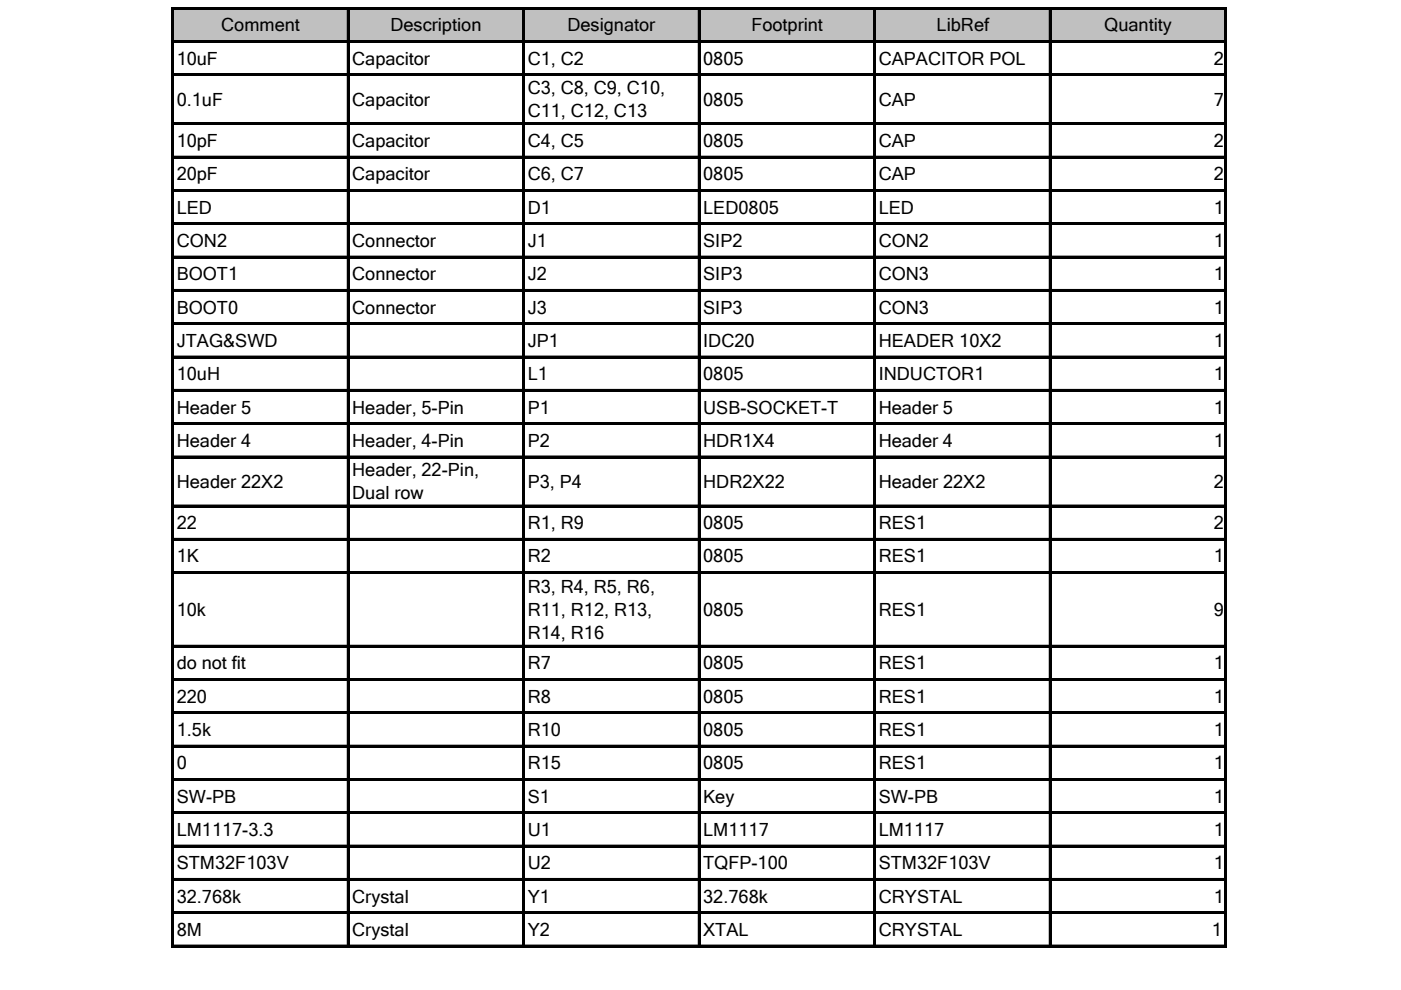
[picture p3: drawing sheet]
<svg xmlns="http://www.w3.org/2000/svg" width="297mm" height="210mm" viewBox="0 0 297 210" stroke-linecap="round" stroke-linejoin="round" font-family="sans-serif">
<defs><g id="words">
<g font-size="3.9">
<text x="46.9" y="6.6">Comment</text>
<text x="82.8" y="6.6">Description</text>
<text x="120.3" y="6.6">Designator</text>
<text x="159.3" y="6.6">Footprint</text>
<text x="198.6" y="6.6">LibRef</text>
<text x="234.1" y="6.6">Quantity</text>
<text x="37.5" y="13.7">10uF</text>
<text x="74.7" y="13.7">Capacitor</text>
<text x="111.9" y="13.7">C1, C2</text>
<text x="149.1" y="13.7">0805</text>
<text x="186.3" y="13.7">CAPACITOR POL</text>
<text x="257.3" y="13.7">2</text>
<text x="37.5" y="22.4">0.1uF</text>
<text x="74.7" y="22.4">Capacitor</text>
<text x="111.9" y="20">C3, C8, C9, C10,</text>
<text x="149.1" y="22.4">0805</text>
<text x="186.3" y="22.4">CAP</text>
<text x="257.3" y="22.4">7</text>
<text x="111.9" y="24.9">C11, C12, C13</text>
<text x="37.5" y="31.2">10pF</text>
<text x="74.7" y="31.2">Capacitor</text>
<text x="111.9" y="31.2">C4, C5</text>
<text x="149.1" y="31.2">0805</text>
<text x="186.3" y="31.2">CAP</text>
<text x="257.3" y="31.2">2</text>
<text x="37.5" y="38.2">20pF</text>
<text x="74.7" y="38.2">Capacitor</text>
<text x="111.9" y="38.2">C6, C7</text>
<text x="149.1" y="38.2">0805</text>
<text x="186.3" y="38.2">CAP</text>
<text x="257.3" y="38.2">2</text>
<text x="37.5" y="45.3">LED</text>
<text x="111.9" y="45.3">D1</text>
<text x="149.1" y="45.3">LED0805</text>
<text x="186.3" y="45.3">LED</text>
<text x="257.3" y="45.3">1</text>
<text x="37.5" y="52.4">CON2</text>
<text x="74.7" y="52.4">Connector</text>
<text x="111.9" y="52.4">J1</text>
<text x="149.1" y="52.4">SIP2</text>
<text x="186.3" y="52.4">CON2</text>
<text x="257.3" y="52.4">1</text>
<text x="37.5" y="59.4">BOOT1</text>
<text x="74.7" y="59.4">Connector</text>
<text x="111.9" y="59.4">J2</text>
<text x="149.1" y="59.4">SIP3</text>
<text x="186.3" y="59.4">CON3</text>
<text x="257.3" y="59.4">1</text>
<text x="37.5" y="66.5">BOOT0</text>
<text x="74.7" y="66.5">Connector</text>
<text x="111.9" y="66.5">J3</text>
<text x="149.1" y="66.5">SIP3</text>
<text x="186.3" y="66.5">CON3</text>
<text x="257.3" y="66.5">1</text>
<text x="37.5" y="73.5">JTAG&amp;SWD</text>
<text x="111.9" y="73.5">JP1</text>
<text x="149.1" y="73.5">IDC20</text>
<text x="186.3" y="73.5">HEADER 10X2</text>
<text x="257.3" y="73.5">1</text>
<text x="37.5" y="80.6">10uH</text>
<text x="111.9" y="80.6">L1</text>
<text x="149.1" y="80.6">0805</text>
<text x="186.3" y="80.6">INDUCTOR1</text>
<text x="257.3" y="80.6">1</text>
<text x="37.5" y="87.7">Header 5</text>
<text x="74.7" y="87.7">Header, 5-Pin</text>
<text x="111.9" y="87.7">P1</text>
<text x="149.1" y="87.7">USB-SOCKET-T</text>
<text x="186.3" y="87.7">Header 5</text>
<text x="257.3" y="87.7">1</text>
<text x="37.5" y="94.7">Header 4</text>
<text x="74.7" y="94.7">Header, 4-Pin</text>
<text x="111.9" y="94.7">P2</text>
<text x="149.1" y="94.7">HDR1X4</text>
<text x="186.3" y="94.7">Header 4</text>
<text x="257.3" y="94.7">1</text>
<text x="74.7" y="101">Header, 22-Pin,</text>
<text x="37.5" y="103.4">Header 22X2</text>
<text x="74.7" y="105.9">Dual row</text>
<text x="111.9" y="103.4">P3, P4</text>
<text x="149.1" y="103.4">HDR2X22</text>
<text x="186.3" y="103.4">Header 22X2</text>
<text x="257.3" y="103.4">2</text>
<text x="37.5" y="112.2">22</text>
<text x="111.9" y="112.2">R1, R9</text>
<text x="149.1" y="112.2">0805</text>
<text x="186.3" y="112.2">RES1</text>
<text x="257.3" y="112.2">2</text>
<text x="37.5" y="119.3">1K</text>
<text x="111.9" y="119.3">R2</text>
<text x="149.1" y="119.3">0805</text>
<text x="186.3" y="119.3">RES1</text>
<text x="257.3" y="119.3">1</text>
<text x="111.9" y="125.7">R3, R4, R5, R6,</text>
<text x="37.5" y="130.6">10k</text>
<text x="111.9" y="130.6">R11, R12, R13,</text>
<text x="149.1" y="130.6">0805</text>
<text x="186.3" y="130.6">RES1</text>
<text x="257.3" y="130.6">9</text>
<text x="111.9" y="135.4">R14, R16</text>
<text x="37.5" y="141.9">do not fit</text>
<text x="111.9" y="141.9">R7</text>
<text x="149.1" y="141.9">0805</text>
<text x="186.3" y="141.9">RES1</text>
<text x="257.3" y="141.9">1</text>
<text x="37.5" y="149">220</text>
<text x="111.9" y="149">R8</text>
<text x="149.1" y="149">0805</text>
<text x="186.3" y="149">RES1</text>
<text x="257.3" y="149">1</text>
<text x="37.5" y="156">1.5k</text>
<text x="111.9" y="156">R10</text>
<text x="149.1" y="156">0805</text>
<text x="186.3" y="156">RES1</text>
<text x="257.3" y="156">1</text>
<text x="37.5" y="163.1">0</text>
<text x="111.9" y="163.1">R15</text>
<text x="149.1" y="163.1">0805</text>
<text x="186.3" y="163.1">RES1</text>
<text x="257.3" y="163.1">1</text>
<text x="37.5" y="170.2">SW-PB</text>
<text x="111.9" y="170.2">S1</text>
<text x="149.1" y="170.2">Key</text>
<text x="186.3" y="170.2">SW-PB</text>
<text x="257.3" y="170.2">1</text>
<text x="37.5" y="177.2">LM1117-3.3</text>
<text x="111.9" y="177.2">U1</text>
<text x="149.1" y="177.2">LM1117</text>
<text x="186.3" y="177.2">LM1117</text>
<text x="257.3" y="177.2">1</text>
<text x="37.5" y="184.3">STM32F103V</text>
<text x="111.9" y="184.3">U2</text>
<text x="149.1" y="184.3">TQFP-100</text>
<text x="186.3" y="184.3">STM32F103V</text>
<text x="257.3" y="184.3">1</text>
<text x="37.5" y="191.4">32.768k</text>
<text x="74.7" y="191.4">Crystal</text>
<text x="111.9" y="191.4">Y1</text>
<text x="149.1" y="191.4">32.768k</text>
<text x="186.3" y="191.4">CRYSTAL</text>
<text x="257.3" y="191.4">1</text>
<text x="37.5" y="198.4">8M</text>
<text x="74.7" y="198.4">Crystal</text>
<text x="111.9" y="198.4">Y2</text>
<text x="149.1" y="198.4">XTAL</text>
<text x="186.3" y="198.4">CRYSTAL</text>
<text x="256.9" y="198.4">1</text>
</g>
</g></defs>
<path d="M36.7 1.8h223.2v7.1h-223.2z" fill="#c0c0c0"/>
<g fill="none" stroke="#000" stroke-width=".21">
<path d="M36.4 1.5v199.3M36.9 1.5h223.2M36.9 8.6h223.2M36.9 15.7h223.2M73.6 2v198.8M110.8 2v198.8M148 2v198.8M185.3 2v198.8M222.5 2v198.8M259.7 2v198.8M36.9 26.1h223.2M36.9 33.1h223.2"/>
<path d="M36.9 40.2h223.2M36.9 47.2h223.2M36.9 54.3h223.2M36.9 61.4h223.2M36.9 68.4h223.2M36.9 75.5h223.2M36.9 82.6h223.2M36.9 89.6h223.2M36.9 96.7h223.2M36.9 107.1h223.2M36.9 114.1h223.2M36.9 121.2h223.2"/>
<path d="M36.9 136.8h223.2M36.9 143.9h223.2M36.9 150.9h223.2M36.9 158h223.2M36.9 165.1h223.2M36.9 172.1h223.2M36.9 179.2h223.2M36.9 186.3h223.2M36.9 193.3h223.2M36.9 200.4h223.2"/>
</g>
<g fill="#000">
<path d="M36.4 1.5h.5v199.3h-.5zM36.9 1.5h223.2v.5h-223.2zM36.9 8.6h223.2v.5h-223.2zM36.9 15.7h223.2v.4h-223.2zM73.6 2h.5v198.8h-.5zM110.8 2h.5v198.8h-.5zM148 2h.5v198.8h-.5zM185.3 2h.4v198.8h-.4zM222.5 2h.4v198.8h-.4zM259.7 2h.4v198.8h-.4zM36.9 26.1h223.2v.4h-223.2zM36.9 33.1h223.2v.5h-223.2z"/>
<path d="M36.9 40.2h223.2v.4h-223.2zM36.9 47.2h223.2v.5h-223.2zM36.9 54.3h223.2v.5h-223.2zM36.9 61.4h223.2v.4h-223.2zM36.9 68.4h223.2v.5h-223.2zM36.9 75.5h223.2v.5h-223.2zM36.9 82.6h223.2v.4h-223.2zM36.9 89.6h223.2v.5h-223.2zM36.9 96.7h223.2v.4h-223.2zM36.9 107.1h223.2v.4h-223.2zM36.9 114.1h223.2v.5h-223.2zM36.9 121.2h223.2v.5h-223.2z"/>
<path d="M36.9 136.8h223.2v.5h-223.2zM36.9 143.9h223.2v.4h-223.2zM36.9 150.9h223.2v.5h-223.2zM36.9 158h223.2v.5h-223.2zM36.9 165.1h223.2v.4h-223.2zM36.9 172.1h223.2v.5h-223.2zM36.9 179.2h223.2v.5h-223.2zM36.9 186.3h223.2v.4h-223.2zM36.9 193.3h223.2v.5h-223.2zM36.9 200.4h223.2v.4h-223.2z"/>
</g>
<use href="#words"/>
</svg>
